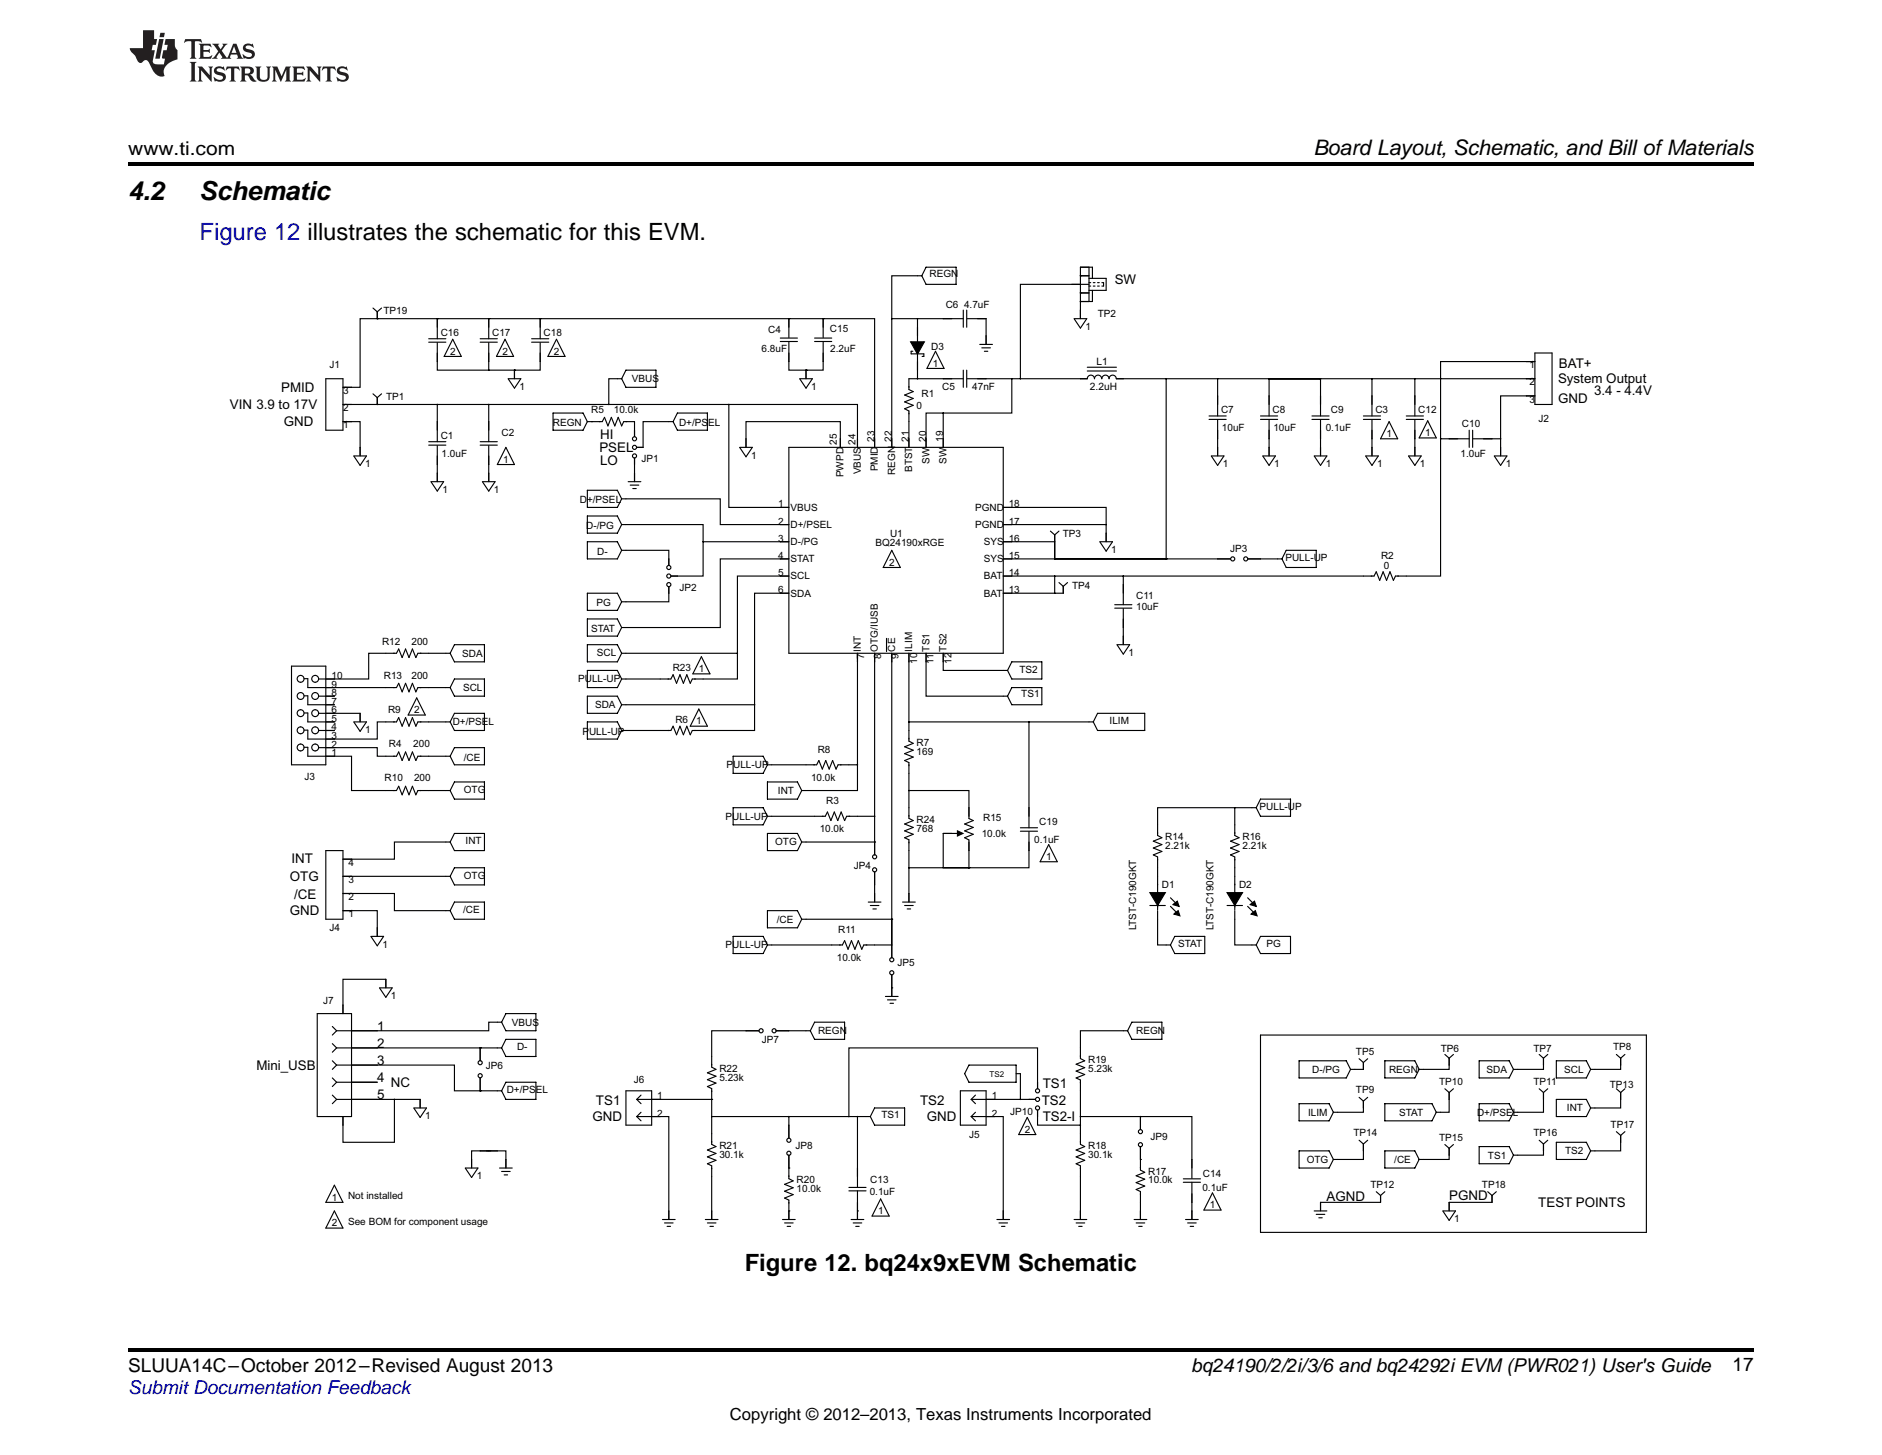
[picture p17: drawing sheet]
<svg xmlns="http://www.w3.org/2000/svg" width="279mm" height="216mm" viewBox="0 0 279 216" stroke-linecap="round" stroke-linejoin="round" font-family="sans-serif">
<defs><g id="words">
<g font-size="3.9">
<text x="19" y="29.6">4.2</text>
<text x="29.6" y="29.6">Schematic</text>
</g>
<text font-size="3.5" fill="#00f" x="29.6" y="35.6">Figure 12 illustrates the schematic for this EVM.</text>
<text font-size="3.5" x="110.6" y="188.6">Figure 12. bq24x9xEVM Schematic</text>
<text font-size="3.2" x="195" y="23">Board Layout, Schematic, and Bill ofMaterials</text>
<g font-size="2.8">
<text x="19" y="23">www.ti.com</text>
<text x="19" y="203.6">SLUUA14C–October 2012–Revised August 2013</text>
<text x="176.8" y="203.6">bq24190/2/2i/3/6 and bq24292i EVM (PWR021) User's Guide</text>
<text x="257.2" y="203.5">17</text>
</g>
<text font-size="2.8" fill="#00f" x="19" y="206.9">Submit Documentation Feedback</text>
<text font-size="2.5" x="108.4" y="210.7">Copyright © 2012–2013, Texas Instruments Incorporated</text>
<g font-size="2">
<text x="165.5" y="42.2">SW</text>
<text x="41.7" y="58.1">PMID</text>
<text x="231.3" y="56.8">System Output</text>
<text x="231.3" y="59.8">GND</text>
<text x="231.4" y="54.5">BAT+</text>
<text x="236.7" y="58.6">3.4 - 4.4V</text>
<text x="34.1" y="60.7">VIN 3.9 to 17V</text>
<text x="42.1" y="63.2">GND</text>
<text x="89.1" y="65.1">HI</text>
<text x="89" y="67">PSEL</text>
<text x="89.1" y="68.9">LO</text>
<text x="43" y="130.7">OTG</text>
<text x="43.3" y="128">INT</text>
<text x="43" y="135.8">GND</text>
<text x="43.7" y="133.3">/CE</text>
<text x="56" y="153">1</text>
<text x="56" y="155.5">2</text>
<text x="38.1" y="158.8">Mini_USB</text>
<text x="56" y="158">3</text>
<text x="56" y="160.6">4</text>
<text x="58" y="161.2">NC</text>
<text x="154.8" y="161.5">TS1</text>
<text x="56" y="163.1">5</text>
<text x="88" y="166.3">GND</text>
<text x="88.5" y="164">TS1</text>
<text x="136.6" y="164">TS2</text>
<text x="137.6" y="166.3">GND</text>
<text x="154.7" y="163.9">TS2</text>
<text x="154.8" y="166.3">TS2-I</text>
<text x="196.9" y="178.2">AGND</text>
<text x="215.1" y="178">PGND</text>
<text x="228.4" y="179">TEST POINTS</text>
</g>
<g font-size="1.5">
<text x="138" y="41.2">REGN</text>
<text x="56.9" y="46.7">TP19</text>
<text x="140.4" y="45.7">C6 4.7uF</text>
<text x="163" y="47">TP2</text>
<text x="65.4" y="49.8">C16</text>
<text x="66.8" y="52.6">2</text>
<text x="73.1" y="49.8">C17</text>
<text x="74.6" y="52.6">2</text>
<text x="80.7" y="49.8">C18</text>
<text x="82.2" y="52.6">2</text>
<text x="113.1" y="52.2">6.8uF</text>
<text x="114.1" y="49.4">C4</text>
<text x="123.2" y="49.3">C15</text>
<text x="123.3" y="52.2">2.2uF</text>
<text x="138.2" y="52">D3</text>
<text x="161.2" y="48.9">1</text>
<text x="48.9" y="54.6">J1</text>
<text x="51" y="58.5">3</text>
<text x="57.3" y="59.4">TP1</text>
<text x="77.1" y="57.9">1</text>
<text x="93.8" y="56.7">VBUS</text>
<text x="120.4" y="57.9">1</text>
<text x="136.8" y="59">R1</text>
<text x="138.5" y="54.4">1</text>
<text x="139.9" y="57.8">C5</text>
<text x="144.3" y="57.8">47nF</text>
<text x="161.8" y="57.9">2.2uH</text>
<text x="162.8" y="54.2">L1</text>
<text x="227.1" y="54.6">1</text>
<text x="227.1" y="57.2">2</text>
<text x="227.1" y="59.7">3</text>
<text x="51" y="63.6">1</text>
<text x="51" y="61">2</text>
<text x="65.4" y="65.1">C1</text>
<text x="74.5" y="64.7">C2</text>
<text x="82.1" y="63.2">REGN</text>
<text x="87.8" y="61.3">R5</text>
<text x="91.1" y="61.3">10.0k</text>
<text x="100.8" y="63.2">D+/PSEL</text>
<text x="129.8" y="65.6" transform="rotate(-90 129.8 65.6)">23</text>
<text x="132.4" y="65.6" transform="rotate(-90 132.4 65.6)">22</text>
<text x="134.9" y="65.6" transform="rotate(-90 134.9 65.6)">21</text>
<text x="136.1" y="60.8">0</text>
<text x="137.5" y="65.6" transform="rotate(-90 137.5 65.6)">20</text>
<text x="140" y="65.6" transform="rotate(-90 140 65.6)">19</text>
<text x="181.3" y="61.3">C7</text>
<text x="181.4" y="64">10uF</text>
<text x="188.9" y="61.3">C8</text>
<text x="189" y="64">10uF</text>
<text x="196.8" y="64">0.1uF</text>
<text x="197.6" y="61.3">C9</text>
<text x="204.2" y="61.3">C3</text>
<text x="205.8" y="64.9">1</text>
<text x="210.6" y="61.3">C12</text>
<text x="211.6" y="64.7">1</text>
<text x="217" y="63.4">C10</text>
<text x="228.4" y="62.6">J2</text>
<text x="54.2" y="69.3">1</text>
<text x="65.6" y="67.8">1.0uF</text>
<text x="74.7" y="68.7">1</text>
<text x="95.3" y="68.5">JP1</text>
<text x="111.5" y="68">1</text>
<text x="124.2" y="66" transform="rotate(-90 124.2 66)">25</text>
<text x="125.2" y="70.8" transform="rotate(-90 125.2 70.8)">PWPD</text>
<text x="127" y="66" transform="rotate(-90 127 66)">24</text>
<text x="127.8" y="70.4" transform="rotate(-90 127.8 70.4)">VBUS</text>
<text x="130.3" y="70" transform="rotate(-90 130.3 70)">PMID</text>
<text x="132.9" y="70.5" transform="rotate(-90 132.9 70.5)">REGN</text>
<text x="135.4" y="70" transform="rotate(-90 135.4 70)">BTST</text>
<text x="138" y="68.8" transform="rotate(-90 138 68.8)">SW</text>
<text x="140.5" y="68.8" transform="rotate(-90 140.5 68.8)">SW</text>
<text x="181.5" y="69.3">1</text>
<text x="189.2" y="69.3">1</text>
<text x="196.8" y="69.3">1</text>
<text x="204.4" y="69.3">1</text>
<text x="210.8" y="69.3">1</text>
<text x="216.8" y="67.9">1.0uF</text>
<text x="223.5" y="69.3">1</text>
<text x="65.7" y="73.1">1</text>
<text x="73.3" y="73.1">1</text>
<text x="86.1" y="74.6">D+/PSEL</text>
<text x="115.5" y="75.3">1</text>
<text x="115.5" y="77.8">2</text>
<text x="117.4" y="75.8">VBUS</text>
<text x="144.8" y="75.8">PGND</text>
<text x="149.8" y="77.8">17</text>
<text x="149.8" y="75.3">18</text>
<text x="87" y="78.4">D-/PG</text>
<text x="88.7" y="82.4">D-</text>
<text x="115.5" y="80.4">3</text>
<text x="115.5" y="82.9">4</text>
<text x="117.4" y="78.3">D+/PSEL</text>
<text x="117.4" y="80.9">D-/PG</text>
<text x="117.4" y="83.4">STAT</text>
<text x="130" y="81">BQ24190xRGE</text>
<text x="132" y="84">2</text>
<text x="132.1" y="79.6">U1</text>
<text x="144.8" y="78.3">PGND</text>
<text x="146" y="83.4">SYS</text>
<text x="146" y="80.9">SYS</text>
<text x="149.8" y="82.9">15</text>
<text x="149.8" y="80.4">16</text>
<text x="157.8" y="79.8">TP3</text>
<text x="165" y="82">1</text>
<text x="182.6" y="81.9">JP3</text>
<text x="190.8" y="83.3">PULL-UP</text>
<text x="205" y="82.9">R2</text>
<text x="88.6" y="89.9">PG</text>
<text x="100.9" y="87.6">JP2</text>
<text x="115.5" y="85.5">5</text>
<text x="115.5" y="88">6</text>
<text x="117.4" y="86">SCL</text>
<text x="117.4" y="88.5">SDA</text>
<text x="146" y="88.5">BAT</text>
<text x="146" y="86">BAT</text>
<text x="149.8" y="88">13</text>
<text x="149.8" y="85.5">14</text>
<text x="159.2" y="87.4">TP4</text>
<text x="168.7" y="88.9">C11</text>
<text x="205.5" y="84.4">0</text>
<text x="56.7" y="95.6">R12</text>
<text x="61.1" y="95.6">200</text>
<text x="87.7" y="93.9">STAT</text>
<text x="168.7" y="90.6">10uF</text>
<text x="49.2" y="100.8">10</text>
<text x="57" y="100.7">R13</text>
<text x="61.1" y="100.7">200</text>
<text x="68.6" y="97.4">SDA</text>
<text x="85.8" y="101.2">PULL-UP</text>
<text x="88.6" y="97.3">SCL</text>
<text x="99.9" y="99.6">R23</text>
<text x="103.7" y="99.7">1</text>
<text x="127.8" y="96.7" transform="rotate(-90 127.8 96.7)">INT</text>
<text x="128.3" y="97.8" transform="rotate(-90 128.3 97.8)">7</text>
<text x="130.3" y="96.7" transform="rotate(-90 130.3 96.7)">OTG/IUSB</text>
<text x="130.8" y="97.8" transform="rotate(-90 130.8 97.8)">8</text>
<text x="132.9" y="96.7" transform="rotate(-90 132.9 96.7)">CE</text>
<text x="133.4" y="97.8" transform="rotate(-90 133.4 97.8)">9</text>
<text x="135.4" y="96.7" transform="rotate(-90 135.4 96.7)">ILIM</text>
<text x="136.2" y="98.5" transform="rotate(-90 136.2 98.5)">10</text>
<text x="138" y="96.7" transform="rotate(-90 138 96.7)">TS1</text>
<text x="138.6" y="98.5" transform="rotate(-90 138.6 98.5)">11</text>
<text x="140.5" y="96.7" transform="rotate(-90 140.5 96.7)">TS2</text>
<text x="141.3" y="98.5" transform="rotate(-90 141.3 98.5)">12</text>
<text x="151.4" y="99.9">TS2</text>
<text x="167.5" y="97.3">1</text>
<text x="49.2" y="107.1">5</text>
<text x="49.2" y="105.8">6</text>
<text x="49.2" y="104.6">7</text>
<text x="49.2" y="103.3">8</text>
<text x="49.2" y="102">9</text>
<text x="57.6" y="105.8">R9</text>
<text x="61.5" y="105.8">2</text>
<text x="67.2" y="107.6">D+/PSEL</text>
<text x="68.7" y="102.5">SCL</text>
<text x="88.3" y="105.1">SDA</text>
<text x="100.3" y="107.2">R6</text>
<text x="103.4" y="107.5">1</text>
<text x="151.6" y="103.4">TS1</text>
<text x="164.7" y="107.5">ILIM</text>
<text x="49.2" y="112.2">1</text>
<text x="49.2" y="110.9">2</text>
<text x="49.2" y="109.7">3</text>
<text x="49.2" y="108.4">4</text>
<text x="54.2" y="108.8">1</text>
<text x="57.7" y="110.9">R4</text>
<text x="61.3" y="110.8">200</text>
<text x="68.9" y="112.8">/CE</text>
<text x="86.5" y="109">PULL-UP</text>
<text x="107.8" y="114">PULL-UP</text>
<text x="121.4" y="111.7">R8</text>
<text x="136.1" y="110.7">R7</text>
<text x="136.1" y="112">169</text>
<text x="45.2" y="115.7">J3</text>
<text x="57.1" y="115.9">R10</text>
<text x="61.5" y="115.9">200</text>
<text x="68.9" y="117.7">OTG</text>
<text x="115.5" y="117.8">INT</text>
<text x="120.4" y="115.9">10.0k</text>
<text x="122.7" y="119.3">R3</text>
<text x="69.1" y="125.2">INT</text>
<text x="107.7" y="121.6">PULL-UP</text>
<text x="115.1" y="125.4">OTG</text>
<text x="121.7" y="123.5">10.0k</text>
<text x="136.1" y="122.1">R24</text>
<text x="136.1" y="123.4">768</text>
<text x="145.7" y="124.2">10.0k</text>
<text x="146" y="121.9">R15</text>
<text x="153.5" y="125.1">0.1uF</text>
<text x="154.3" y="122.4">C19</text>
<text x="173" y="124.7">R14</text>
<text x="173" y="126">2.21k</text>
<text x="184.5" y="124.7">R16</text>
<text x="184.5" y="126">2.21k</text>
<text x="187" y="120.2">PULL-UP</text>
<text x="51.8" y="131">3</text>
<text x="51.8" y="128.5">4</text>
<text x="68.9" y="130.4">OTG</text>
<text x="126.7" y="128.9">JP4</text>
<text x="155.3" y="127.6">1</text>
<text x="172.5" y="131.8">D1</text>
<text x="183.9" y="131.8">D2</text>
<text x="51.8" y="136.1">1</text>
<text x="51.8" y="133.6">2</text>
<text x="68.7" y="135.5">/CE</text>
<text x="115.3" y="136.9">/CE</text>
<text x="48.9" y="138.2">J4</text>
<text x="56.8" y="140.6">1</text>
<text x="107.7" y="140.7">PULL-UP</text>
<text x="124.2" y="142.6">10.0k</text>
<text x="124.4" y="138.4">R11</text>
<text x="133.2" y="143.4">JP5</text>
<text x="168.7" y="138.1" transform="rotate(-90 168.7 138.1)">LTST-C190GKT</text>
<text x="174.9" y="140.5">STAT</text>
<text x="180.1" y="138.1" transform="rotate(-90 180.1 138.1)">LTST-C190GKT</text>
<text x="188" y="140.5">PG</text>
<text x="48" y="149">J7</text>
<text x="58" y="148.2">1</text>
<text x="76" y="152.2">VBUS</text>
<text x="76.8" y="155.8">D-</text>
<text x="113.1" y="154.8">JP7</text>
<text x="121.4" y="153.5">REGN</text>
<text x="168.7" y="153.5">REGN</text>
<text x="239.5" y="155.9">TP8</text>
<text x="72.1" y="158.7">JP6</text>
<text x="94.1" y="160.7">J6</text>
<text x="106.8" y="159.1">R22</text>
<text x="106.8" y="160.3">5.23k</text>
<text x="161.5" y="157.8">R19</text>
<text x="161.5" y="159.1">5.23k</text>
<text x="194.8" y="159.2">D-/PG</text>
<text x="201.3" y="156.5">TP5</text>
<text x="206.2" y="159.2">REGN</text>
<text x="213.6" y="161">TP10</text>
<text x="213.9" y="156.1">TP6</text>
<text x="220.7" y="159.2">SDA</text>
<text x="227.7" y="161">TP11</text>
<text x="227.7" y="156.1">TP7</text>
<text x="232.2" y="159.2">SCL</text>
<text x="239" y="161.5">TP13</text>
<text x="63.1" y="166.1">1</text>
<text x="75.2" y="162.1">D+/PSEL</text>
<text x="97.6" y="163.1">1</text>
<text x="97.6" y="165.7">2</text>
<text x="130.9" y="165.9">TS1</text>
<text x="147.2" y="163.1">1</text>
<text x="147.2" y="165.7">2</text>
<text x="150" y="165.4">JP10</text>
<text x="194.2" y="165.5">ILIM</text>
<text x="201.3" y="162.2">TP9</text>
<text x="207.7" y="165.5">STAT</text>
<text x="219.3" y="165.5">D+/PSEL</text>
<text x="232.6" y="164.9">INT</text>
<text x="239.1" y="167.3">TP17</text>
<text x="106.8" y="170.5">R21</text>
<text x="106.8" y="171.8">30.1k</text>
<text x="118.1" y="170.5">JP8</text>
<text x="143.9" y="168.9">J5</text>
<text x="152.1" y="168.1">2</text>
<text x="161.5" y="170.5">R18</text>
<text x="161.5" y="171.8">30.1k</text>
<text x="170.8" y="169.2">JP9</text>
<text x="194" y="172.5">OTG</text>
<text x="200.9" y="168.6">TP14</text>
<text x="207" y="172.5">/CE</text>
<text x="213.6" y="169.2">TP15</text>
<text x="220.9" y="171.9">TS1</text>
<text x="227.7" y="168.6">TP16</text>
<text x="232.4" y="171.3">TS2</text>
<text x="49.3" y="178.2">1</text>
<text x="51.7" y="177.9">Not installed</text>
<text x="70.8" y="175">1</text>
<text x="118.3" y="175.6">R20</text>
<text x="118.3" y="176.9">10.0k</text>
<text x="129.1" y="177.4">0.1uF</text>
<text x="129.2" y="175.6">C13</text>
<text x="170.5" y="174.3">R17</text>
<text x="170.5" y="175.6">10.0k</text>
<text x="178.5" y="176.7">0.1uF</text>
<text x="178.6" y="174.7">C14</text>
<text x="179.6" y="179.3">1</text>
<text x="203.5" y="176.2">TP12</text>
<text x="220" y="176.2">TP18</text>
<text x="49.3" y="182">2</text>
<text x="51.7" y="181.7">See BOM for component usage</text>
<text x="130.4" y="180.2">1</text>
<text x="215.9" y="181.3">1</text>
</g>
<text font-size="1.2" x="146.9" y="159.8">TS2</text>
</g></defs>
<g fill="#000">
<path d="M19 24h241.3v.6h-241.3zM135.2 50.7h2l-1 1.9zM142.1 123.3l.9 .4-.9 .4zM170.7 132.5h1.2v1.9zM171.9 132.5h1.1l-1.1 1.9zM174.3 134.1l.5-.4 .2 .8-.9-.3zM174.3 135.6l.6-.5 .3 .8zM182.2 132.5h1.1v1.9zM183.3 132.5h1.2l-1.2 1.9zM185.6 134.2l.6-.5 .3 .8zM185.9 135.5l.5-.4 .2 .8-.9-.3zM19 200h241.3v.6h-241.3z"/>
<path d="M196 56.2a.05 .05 0 0 0 .1 0 .05 .05 0 0 0-.1 0zM105.6 163.1a.05 .05 0 0 0 .1 0 .05 .05 0 0 0-.1 0zM105.6 165.7a.05 .05 0 0 0 .1 0 .05 .05 0 0 0-.1 0zM72.5 60a.05 .05 0 0 0 .1 0 .05 .05 0 0 0-.1 0zM166.7 85.5a.05 .05 0 0 0 .1 0 .05 .05 0 0 0-.1 0zM129.8 121.1a.05 .05 0 0 0 .1 0 .05 .05 0 0 0-.1 0zM58.5 163.1a.05 .05 0 0 0 .1 0 .05 .05 0 0 0-.1 0zM134.9 128.8a.05 .05 0 0 0 .1 0 .05 .05 0 0 0-.1 0zM143.8 128.8a.05 .05 0 0 0 .1 0 .05 .05 0 0 0-.1 0zM134.9 107.1a.05 .05 0 0 0 .1 0 .05 .05 0 0 0-.1 0zM119.6 54.9a.05 .05 0 0 0 .1 0 .05 .05 0 0 0-.1 0zM210 56.2a.05 .05 0 0 0 .1 0 .05 .05 0 0 0-.1 0zM213.8 65.1a.05 .05 0 0 0 .1 0 .05 .05 0 0 0-.1 0zM180.7 56.2a.05 .05 0 0 0 .1 0 .05 .05 0 0 0-.1 0zM134.9 117.3a.05 .05 0 0 0 .1 0 .05 .05 0 0 0-.1 0zM72.5 47.3a.05 .05 0 0 0 .1 0 .05 .05 0 0 0-.1 0zM72.5 54.9a.05 .05 0 0 0 .1 0 .05 .05 0 0 0-.1 0zM129.8 124.9a.05 .05 0 0 0 .1 0 .05 .05 0 0 0-.1 0zM152.7 107.1a.05 .05 0 0 0 .1 0 .05 .05 0 0 0-.1 0zM143.8 128.8a.05 .05 0 0 0 .1 0 .05 .05 0 0 0-.1 0z"/>
</g>
<g fill="none" stroke="#000" stroke-width=".17">
<path d="M137.5 39.6h4.4v2.6h-4.4l-.7-1.3zM161.7 39.6v5.1M48.4 56.2h2.5v7.6h-2.5zM55.4 58.4l.6 .6M55.4 45.7l.6 .6M56 47.3h.1M56 47.3h-2.5v10.2h-2.6M56 47.3h66.2M56 46.3v1M56 59v1M56.6 58.4l-.6 .6M56.6 45.7l-.6 .6"/>
<path d="M63.6 50.3h2.6M63.6 50.8h2.6M64.9 47.3h.1M64.9 50.9v4h7.7M64.9 47.3v3M67.2 50.3l1.3 2.6h-2.6zM71.3 50.3h2.5M71.3 50.8h2.5M72.6 47.3h.1M72.6 47.3v3M72.6 50.9v4M72.6 54.9h3.8"/>
<path d="M75 50.3l1.2 2.6h-2.5zM75.4 56.2l1 1.4 .9-1.4h-1.8M76.4 54.9h.1M76.4 54.9v1.3M78.9 50.3h2.6M78.9 50.8h2.6M80.2 47.3h.1M80.2 50.9v4h-3.8M80.2 47.3v3M82.6 50.3l1.3 2.6h-2.6zM92.3 56.2h-1.9v3.8M92.9 54.9h4.5v2.6h-4.5l-.6-1.3z"/>
<path d="M115.8 50.7h2.6M115.8 50.2h2.6M117.1 47.3h.1M117.1 50.7v4.2h2.6M117.1 47.3v2.8M118.7 56.2l1 1.4 .9-1.4h-1.8M119.7 54.9h.1M119.7 54.9v1.3M120.9 50.7h2.6M120.9 50.2h2.6M122.2 47.3h.1M122.2 47.3h7.6v19.1"/>
<path d="M122.2 50.7v4.2h-2.5M122.2 47.3v2.8M132.4 47.3v19.1M132.4 47.3h10.6M135.2 50.7h2l-1 1.9zM135.5 52.1h-.2v.4h1.9v.4h-.3M136.2 47.3v8.9M136.8 40.9h-4.4v6.4M138.9 52.1l1.3 2.6h-2.6zM143 56.2h-8.1v1.6l.7 .3-1.3 .5 1.3 .5-1.3 .5 1.3 .5-1.3 .6 .6 .3v5.4M143 46v2.6M143 54.9v2.6"/>
<path d="M143.5 46v2.6M143.5 54.9v2.6M143.6 56.2h17.8a.53 .53 0 0 1 .6-.5 .53 .53 0 0 1 .5 .5 .53 .53 0 0 1 .5-.5 .53 .53 0 0 1 .6 .5 .55 .55 0 0 1 .5-.5 .55 .55 0 0 1 .6 .5 .53 .53 0 0 1 .5-.5 .53 .53 0 0 1 .5 .5h62.2M143.6 47.3h2.8v3.8M145.5 51.1h1.8M145.8 51.6h1.2M146.1 52.1h.5M150.2 56.2v5.1h-10.2M159.5 47.3l.9 1.4 .9-1.4h-1.8M160.4 44.7h.1M160.4 43.5h.1M160.4 40.9h.1"/>
<path d="M160.4 43.5h1.3M160.4 40.9h1.3M161.4 55.1h4.3M161.4 54.5h4.3M161.7 42.2h-10.2v14M161.7 41.3h2.5v1.8h-2.5M161.7 42.4h.2M161.7 41.9h.2M162.2 41.3v-1.7h-1.8v7.7M162.2 43.1v1.6h-1.8M162.3 42.4h.3M162.3 41.9h.3"/>
<path d="M162.9 42.4h.3M162.9 41.9h.3M163.6 41.9h.2v.5h-.2M173.1 56.2v26.7M180.8 56.2v5.5M188.4 56.2h7.6v5.5M196 56.2h-7.6v5.5M203.7 56.2v5.5M210 56.2v5.5M227.9 53.7h-14v11.4M227.9 58.7h-5.1v6.4M227.9 52.4h2.5v7.6h-2.5z"/>
<path d="M50.9 62.6h2.6v5.1M50.9 60h57.3M52.5 67.7l1 1.4 .9-1.4h-1.8M56 60h.1M63.6 65.5h2.6M63.6 66.1h2.6M64 71.5l.9 1.4 1-1.4h-1.9M64.9 60v5.5M64.9 66.1v5.4M71.3 65.5h2.5M71.3 66.1h2.5M71.6 71.5l1 1.4 .9-1.4h-1.8"/>
<path d="M72.6 60v5.5M72.6 66.1v5.4M75.1 66.4l1.3 2.5h-2.6zM82.1 61.3h4.5l.6 1.3-.6 1.2h-4.5zM87.2 72.7h4.5l.6 1.3-.6 1.3h-4.5zM87.2 62.6h2.2l.3-.7 .6 1.3 .5-1.3 .5 1.3 .5-1.3 .5 1.3 .3-.6h1.6v2.2M87.2 76.6h4.5l.6 1.2-.6 1.3h-4.5zM87.8 62.6h.1M92.3 74h14.6v3.8h10.2M92.3 77.8h12.1v2.6M93.3 71.5h1.8M93.6 72h1.2"/>
<path d="M93.9 72.5h.6M94.2 68v3.5M99.9 62.6h-4.4v3.8h-1M100.6 61.3h4.4v2.5h-4.4l-.7-1.2zM108.2 60v15.3h8.9M108.2 60h19.1v6.4M109.8 66.4l.9 1.4 1-1.4h-1.8M110.7 66.4v-3.8h14.1v3.8M117.1 66.4h31.8v30.5h-31.8zM140 61.3h-2.5v5.1M140 61.3v5.1M148.9 75.3h15.3v2.5"/>
<path d="M148.9 77.8h15.3M155.9 78.8l.7 .6M156.6 79.4v3.5h16.5M157.2 78.8l-.6 .6M164.2 77.8v2.6M179.5 61.7h2.5M179.5 62.2h2.5M179.8 67.7l1 1.4 .9-1.4h-1.8M180.8 62.3v5.4M187.1 61.7h2.6M187.1 62.2h2.6M187.5 67.7l.9 1.4 .9-1.4h-1.8"/>
<path d="M188.4 62.3v5.4M194.8 61.7h2.5M194.8 62.2h2.5M195.1 67.7l.9 1.4 1-1.4h-1.8M196 62.3v5.4M202.4 61.7h2.6M202.4 62.2h2.6M202.7 67.7l1 1.4 .9-1.4h-1.8M203.7 62.3v5.4M206.2 62.6l1.3 2.5h-2.5zM208.8 61.7h2.5M208.8 62.2h2.5"/>
<path d="M209.1 67.7l.9 1.4 1-1.4h-1.8M210 62.3v5.4M212 62.4l1.2 2.6h-2.5zM213.9 65.1v20.4h-6.7l-.3 .6-.5-1.3-.6 1.3-.5-1.3-.5 1.3-.5-1.3-.3 .7h-55.1M213.9 65.1h4.2M218.1 63.8v2.6M218.6 63.8v2.6M218.7 65.1h4.1M221.8 67.7l1 1.4 .9-1.4h-1.8M222.8 65.1v2.6M43.3 98.8h5.1v14.7h-5.1zM66.8 96.9h-4.8l-.3 .7-.5-1.3-.5 1.3-.5-1.3-.5 1.3-.5-1.3-.3 .6h-4.2v3.9h-7.4"/>
<path d="M67.5 95.7h4.4v2.5h-4.4l-.7-1.3zM87.2 88h4.5l.6 1.3-.6 1.3h-4.5zM87.2 80.4h4.5l.6 1.3-.6 1.2h-4.5zM87.2 99.5h4.5l.6 1.3-.6 1.2h-4.5zM87.2 95.7h4.5l.6 1.2-.6 1.3h-4.5zM87.2 91.8h4.5l.6 1.3-.6 1.3h-4.5zM92.3 81.7h7v2.2M92.3 96.9h17.2M99.3 87.1v2.2h-7M104.1 97.4l1.3 2.6h-2.5zM104.4 80.4v5.1h-4.8M104.4 80.4h12.7"/>
<path d="M109.5 96.9v3.9h-6.7l-.3 .6-.5-1.3-.5 1.3-.6-1.3-.5 1.3-.5-1.3-.3 .7h-7.3M117.1 82.9h-10.2v10.2h-14.6M117.1 85.5h-7.6v11.4M117.1 88h-5.1v16.6M127.3 96.9v16.6M129.8 96.9v30M131.6 94.7v2M132.4 81.7l1.3 2.5h-2.6zM132.4 96.9v45.2M134.9 96.9v13.1l.7 .3-1.3 .5 1.3 .5-1.3 .5 1.3 .5-1.3 .5 .6 .4v8.2l.7 .4-1.3 .5 1.3 .5-1.3 .5 1.3 .5-1.3 .5 .6 .3v9.3M137.5 96.9v6.4h12.1M140 96.9v2.6h9.6"/>
<path d="M148.9 80.4h7.7v2.5M148.9 82.9h7.7M150.2 98.2h4.5v2.6h-4.5l-.6-1.3zM156.6 82.9h16.5M156.6 85.5v2.5M157.2 86.4l.7 .6M157.9 87v1h-9M158.5 86.4l-.6 .6M163.3 80.4l.9 1.4 1-1.4h-1.9M165.5 89.7h2.5M165.5 90.2h2.5M165.8 95.7l1 1.4 .9-1.4h-1.8"/>
<path d="M166.8 85.5v4.2M166.8 90.3v5.4M173.1 82.9h.1M173.1 82.9h9.6M185.2 82.9h5.1M191 81.7h4.4v2.5h-4.4l-.7-1.3zM45.1 110.9h.6v1.3h6.5v5.1h6.7l.3-.6 .5 1.2 .5-1.2 .5 1.2 .5-1.2 .5 1.2 .3-.6h4.8M45.1 100.7h.6v1.3h13.2l.3-.6 .5 1.3 .5-1.3 .5 1.3 .5-1.3 .5 1.3 .3-.7h4.8M45.1 103.3h.6v1.3h3.9M45.1 105.8h.6v1.3h3.9M47.3 110.9h8.7v1.3h2.9l.3-.6 .5 1.2 .5-1.2 .5 1.2 .5-1.2 .5 1.2 .3-.6h4.8M47.3 103.3h2.3"/>
<path d="M47.3 108.4h2.3M47.3 105.8h6.2v1.3M52.5 107.1l1 1.4 .9-1.4h-1.8M61.9 103.6l1.2 2.5h-2.5zM66.8 107.1h-4.8l-.3 .7-.5-1.3-.5 1.3-.5-1.3-.5 1.3-.5-1.3-.3 .6h-2.9v2.6h-10.3v-1.4h-.6M67.5 110.9h4.4v2.6h-4.4l-.7-1.3zM67.5 100.8h4.4v2.5h-4.4l-.7-1.3zM67.5 105.8h4.4v2.6h-4.4l-.7-1.3zM67.5 116h4.4v2.6h-4.4l-.7-1.3zM87.2 103.3h4.5l.6 1.3-.6 1.2h-4.5zM87.2 107.1h4.5l.6 1.3-.6 1.3h-4.5zM92.3 104.6h19.7"/>
<path d="M103.7 105.2l1.3 2.6h-2.5zM108.8 112.2h4.5l.6 1.3-.6 1.3h-4.5zM108.8 119.9h4.5l.6 1.2-.6 1.3h-4.5zM112 104.6v3.8h-9.2l-.3 .6-.5-1.2-.5 1.2-.6-1.2-.5 1.2-.5-1.2-.3 .6h-7.3M113.9 113.5h7.3l.4-.7 .5 1.3 .5-1.3 .5 1.3 .5-1.3 .5 1.3 .3-.6h2.9M113.9 116h4.5l.6 1.3-.6 1.3h-4.5zM127.3 113.5v3.8h-8.3M134.9 117.3h8.9v4.2l.7 .3-1.3 .5 1.3 .5-1.3 .5 1.3 .5-1.3 .5 .6 .3v4.2M134.9 107.1h27.4M150.2 102h4.5v2.6h-4.5l-.6-1.3zM152.8 107.1v15.7M162.9 105.8h7v2.6h-7l-.6-1.3z"/>
<path d="M183.3 119.9h-11.4v4.1l.6 .3-1.3 .5 1.3 .5-1.3 .5 1.3 .5-1.3 .6 .7 .3v7.8M183.3 119.9v4.1l.6 .3-1.2 .5 1.2 .5-1.2 .5 1.2 .5-1.2 .6 .6 .3v7.8M183.3 119.9h3.2M187.1 118.6h4.5v2.5h-4.5l-.6-1.2zM48.4 126.2h2.5v10.2h-2.5zM50.9 135.1h5.1v3.8M50.9 132.6h7.7v2.5h8.2M50.9 130h15.9M55.1 138.9l.9 1.4 1-1.4h-1.9M66.8 124.9h-8.2v2.6h-7.7M67.5 123.7h4.4v2.5h-4.4l-.7-1.3zM67.5 133.9h4.4v2.5h-4.4l-.7-1.3z"/>
<path d="M67.5 128.8h4.4v2.5h-4.4l-.7-1.3zM108.8 138.9h4.5l.6 1.3-.6 1.3h-4.5zM113.9 123.7h4.5l.6 1.2-.6 1.3h-4.5zM113.9 135.1h4.5l.6 1.3-.6 1.3h-4.5zM113.9 121.1h8.6l.3-.6 .6 1.3 .5-1.3 .5 1.3 .5-1.3 .5 1.3 .3-.7h4.1M119 136.4h13.4v3.8h-4.2l-.3 .7-.5-1.3-.5 1.3-.5-1.3-.5 1.3-.5-1.3-.3 .6h-11.2M119 124.9h10.8M128.9 133.9h1.9M129.2 134.4h1.3M129.6 134.9h.5M129.8 124.9h.1M129.8 129.4v4.5"/>
<path d="M132.4 136.4h.1M134 133.9h1.9M134.3 134.4h1.3M134.7 134.9h.5M134.9 128.8h8.9M142.1 123.3l.9 .4-.9 .4zM142.4 123.7h-2.4v5.1h3.8M143.8 128.8h.1M151.5 122.8h2.5M151.5 123.3h2.5M152.8 123.4v5.4h-9M155.7 125.3l1.3 2.6h-2.6z"/>
<path d="M170.7 132.5h1.2v1.9zM170.7 134.4h2.3M171.9 132.5h1.1l-1.1 1.9zM171.9 135.1v5.1h1.9M173.8 133.2l1.2 1.3M173.8 134.5l1.2 1.3M174.3 134.1l.5-.4 .2 .8-.9-.3zM174.3 135.6l.6-.5 .3 .8zM174.4 138.9h4.5v2.6h-4.5l-.6-1.3zM182.2 132.5h1.1v1.9zM182.2 134.4h2.3M183.3 132.5h1.2l-1.2 1.9z"/>
<path d="M183.3 135.1v5.1h3.2M185.2 133.2l1.3 1.3M185.2 134.5l1.3 1.3M185.6 134.2l.6-.5 .3 .8zM185.9 135.5l.5-.4 .2 .8-.9-.3zM187.1 138.9h4.5v2.6h-4.5l-.6-1.3zM47.1 150.4h5.1v15.3h-5.1zM49.3 160l.7 .6M49.3 157.4l.7 .6M49.3 152.3l.7 .7M49.3 154.9l.7 .6M50 158h17.5v3.9h3.8"/>
<path d="M50 158l-.7 .7M50 153l-.7 .6M50 155.5l-.7 .6M50 155.5h24.5M56.3 146.6l1 1.4 .9-1.4h-1.8M57.3 146.6v-1.3h-6.4v5.1M71.3 155.5h.1M71.3 155.5v1.9M71.3 160v1.9M74.5 151.7h-1.9v1.3h-22.6M75.1 150.4h4.5v2.6h-4.5l-.6-1.3zM75.1 154.2h4.5v2.6h-4.5l-.6-1.3z"/>
<path d="M112.7 153h-7v5.3l.6 .4-1.3 .5 1.3 .5-1.3 .5 1.3 .5-1.3 .5 .7 .3v8.3l.6 .3-1.3 .5 1.3 .6-1.3 .5 1.3 .5-1.3 .5 .7 .3v8M115.2 153h5.1M120.9 151.7h4.5v2.5h-4.5l-.6-1.2zM131.4 147.9h1.9M131.8 148.4h1.2M132.1 148.9h.5M132.4 146.6h.1M132.4 144.7v3.2M143.8 158h7.1v2.6h-7.1l-.6-1.3zM150.9 159.3h.6v3.8M167.4 153h-7v4.1l.6 .3-1.2 .5 1.2 .5-1.2 .5 1.2 .5-1.2 .6 .6 .3v9.5l.6 .3-1.2 .5 1.2 .6-1.2 .5 1.2 .5-1.2 .5 .6 .3v8M168 151.7h4.5v2.5h-4.5l-.6-1.2z"/>
<path d="M187.1 153.6h57.3v29.3h-57.3zM192.9 157.4h7l.6 1.3-.6 1.3h-7zM201.8 157.1l.6 .6M202.4 157.7v1h-1.9M203 157.1l-.6 .6M205.6 157.4h4.4l.7 1.3-.7 1.3h-4.4zM214.5 156.5l.6 .5M215.1 157v1.7h-4.4M215.8 156.5l-.7 .5M219.6 157.4h4.5l.6 1.3-.6 1.3h-4.5zM228.5 156.5l.6 .5M229.1 157v1.7h-4.4"/>
<path d="M229.8 156.5l-.7 .5M231.1 157.4h4.4l.6 1.3-.6 1.3h-4.4zM240 156.5l.6 .5M240.6 157v1.7h-4.5M241.2 156.5l-.6 .5M49.3 162.5l.7 .6M49.6 175.9l1.3 2.5h-2.5zM49.6 179.7l1.3 2.5h-2.5zM50 163.1h12.4v1.3M50 160.6l-.7 .6M50 163.1l-.7 .7M50 160.6h6"/>
<path d="M58.6 163.1v6.4h-7.7v-3.8M61.4 164.4l1 1.4 .9-1.4h-1.8M69.1 173.3l.9 1.4 1-1.4h-1.9M70 173.3v-2.5h5.1v2.5M71.3 161.9h.1M71.3 161.9h3.2M74.2 173.3h1.8M74.5 173.8h1.2M74.8 174.3h.6M75.1 160.6h4.5v2.5h-4.5l-.6-1.2zM92.9 161.9h3.8v5.1h-3.8zM94.5 165.7h4.8v15.3"/>
<path d="M94.5 163.1h11.2M94.5 163.1l.7 .7M94.5 165.7l.7 .6M95.2 162.5l-.7 .6M95.2 165l-.7 .7M105.7 163.1h.1M105.7 165.7h23.5M117.1 173.3h.1M117.1 179.7h.1M117.1 165.7v3.2M117.1 171.4v3.5l.7 .3-1.3 .5 1.3 .5-1.3 .6 1.3 .5-1.3 .5 .6 .3v2.9M126 176.7h2.6"/>
<path d="M126 176.2h2.6M127.3 179.7h.1M127.3 165.7v10.4M127.3 176.7v4.3M129.8 164.4h4.5v2.6h-4.5l-.6-1.3zM130.7 177.9l1.3 2.5h-2.5zM142.6 161.9h3.8v5.1h-3.8zM144.2 165.7h4.7v15.3M144.2 163.1h9.5M144.2 163.1l.6 .7M144.2 165.7l.6 .6M144.8 162.5l-.6 .6"/>
<path d="M144.8 165l-.6 .7M152.5 165.8l1.3 2.6h-2.6zM154 164.7v2.3h6.4M154 161.6v-6.1h-28v10.2M160.4 165.7h8.9M169.3 172h.1M169.3 165.7h.1M169.3 165.7h7.6v9.1M169.3 165.7v1.9M169.3 170.1v3.5l.6 .4-1.2 .5 1.2 .5-1.2 .5 1.2 .5-1.2 .5 .6 .3v4.2M175.7 175.4h2.5M175.7 174.9h2.5"/>
<path d="M176.9 175.4v5.6M180 177l1.3 2.6h-2.6zM192.9 170.8h4.4l.7 1.2-.7 1.3h-4.4zM192.9 163.8h4.4l.7 1.2-.7 1.3h-4.4zM195.1 179.7h1.9M201.8 162.8l.6 .6M201.8 169.2l.6 .6M202.4 163.4v1.6h-4.4M202.4 169.8v2.2h-4.4M203 162.8l-.6 .6M203 169.2l-.6 .6M204.3 176.8l.7 .6"/>
<path d="M205 177.4v1h-9v1.3M205.6 176.8l-.6 .6M205.6 170.8h4.4l.7 1.2-.7 1.3h-4.4zM205.6 163.8h7l.6 1.2-.6 1.3h-7zM214.2 179.7l.9 1.4 1-1.4h-1.9M214.5 161.6l.6 .5M214.5 169.8l.6 .6M215.1 162.1v2.9h-1.9M215.1 170.4v1.6h-4.4M215.8 161.6l-.7 .5M215.8 169.8l-.7 .6M219.6 163.8h4.5l.6 1.2-.6 1.3h-4.5z"/>
<path d="M219.6 170.1h4.5l.6 1.3-.6 1.3h-4.5zM220.9 176.8l.6 .6M221.5 177.4v1h-6.4v1.3M222.1 176.8l-.6 .6M228.5 161.6l.6 .5M228.5 169.2l.6 .6M229.1 162.1v2.9h-4.4M229.1 169.8v1.6h-4.4M229.8 161.6l-.7 .5M229.8 169.2l-.7 .6M231.1 163.1h4.4l.6 1.3-.6 1.3h-4.4zM231.1 169.5h4.4l.6 1.3-.6 1.2h-4.4z"/>
<path d="M240 161.6l.6 .5M240 167.9l.6 .6M240.6 162.1v2.3h-4.5M240.6 168.5v2.3h-4.5M241.2 161.6l-.6 .5M241.2 167.9l-.6 .6M98.3 181h1.9M98.7 181.5h1.2M99 182h.5M104.7 181h1.9M105 181.5h1.3M105.4 182h.5"/>
<path d="M116.2 181h1.9M116.5 181.5h1.3M116.9 182h.5M126.4 181h1.8M126.7 181.5h1.2M127 182h.6M148 181h1.9M148.3 181.5h1.3M148.7 182h.5M159.5 181h1.8M159.8 181.5h1.2M160.1 182h.6"/>
<path d="M168.4 181h1.9M168.7 181.5h1.2M169.1 182h.5M176 181h1.9M176.3 181.5h1.3M176.7 182h.5M195.4 180.2h1.3M195.8 180.7h.5"/>
<circle cx="56" cy="47.3" r=".02"/>
<circle cx="64.9" cy="47.3" r=".02"/>
<circle cx="72.6" cy="54.9" r=".02"/>
<circle cx="72.6" cy="47.3" r=".02"/>
<circle cx="76.4" cy="54.9" r=".02"/>
<circle cx="80.2" cy="47.3" r=".02"/>
<circle cx="117.1" cy="47.3" r=".02"/>
<circle cx="119.7" cy="54.9" r=".02"/>
<circle cx="122.2" cy="47.3" r=".02"/>
<circle cx="132.4" cy="47.3" r=".02"/>
<circle cx="136.2" cy="56.2" r=".02"/>
<circle cx="136.2" cy="47.3" r=".02"/>
<circle cx="150.2" cy="56.2" r=".02"/>
<circle cx="151.5" cy="56.2" r=".02"/>
<circle cx="160.4" cy="43.5" r=".02"/>
<circle cx="160.4" cy="40.9" r=".02"/>
<circle cx="160.4" cy="44.7" r=".02"/>
<circle cx="173.1" cy="56.2" r=".02"/>
<circle cx="180.8" cy="56.2" r=".02"/>
<circle cx="188.4" cy="56.2" r=".02"/>
<circle cx="196" cy="56.2" r=".02"/>
<circle cx="203.7" cy="56.2" r=".02"/>
<circle cx="210" cy="56.2" r=".02"/>
<circle cx="56" cy="60" r=".02"/>
<circle cx="64.9" cy="60" r=".02"/>
<circle cx="72.6" cy="60" r=".02"/>
<circle cx="90.4" cy="60" r=".02"/>
<circle cx="94.2" cy="65.1" r=".31"/>
<circle cx="94.2" cy="67.7" r=".31"/>
<circle cx="94.2" cy="66.4" r=".31"/>
<circle cx="108.2" cy="60" r=".02"/>
<circle cx="140" cy="61.3" r=".02"/>
<circle cx="164.2" cy="77.8" r=".02"/>
<circle cx="213.9" cy="65.1" r=".02"/>
<circle cx="222.8" cy="65.1" r=".02"/>
<circle cx="99.3" cy="84.2" r=".31"/>
<circle cx="99.3" cy="86.8" r=".31"/>
<circle cx="99.3" cy="85.5" r=".31"/>
<circle cx="104.4" cy="80.4" r=".02"/>
<circle cx="109.5" cy="96.9" r=".02"/>
<circle cx="156.6" cy="82.9" r=".02"/>
<circle cx="156.6" cy="88" r=".02"/>
<circle cx="156.6" cy="85.5" r=".02"/>
<circle cx="166.8" cy="85.5" r=".02"/>
<circle cx="173.1" cy="82.9" r=".02"/>
<circle cx="183" cy="82.9" r=".31"/>
<circle cx="184.9" cy="82.9" r=".31"/>
<circle cx="44.6" cy="100.7" r=".51"/>
<circle cx="44.6" cy="110.9" r=".51"/>
<circle cx="44.6" cy="105.8" r=".51"/>
<circle cx="44.6" cy="108.4" r=".51"/>
<circle cx="44.6" cy="103.3" r=".51"/>
<circle cx="46.8" cy="100.7" r=".51"/>
<circle cx="46.8" cy="103.3" r=".51"/>
<circle cx="46.8" cy="105.8" r=".51"/>
<circle cx="46.8" cy="108.4" r=".51"/>
<circle cx="46.8" cy="110.9" r=".51"/>
<circle cx="112" cy="104.6" r=".02"/>
<circle cx="127.3" cy="113.5" r=".02"/>
<circle cx="134.9" cy="107.1" r=".02"/>
<circle cx="134.9" cy="117.3" r=".02"/>
<circle cx="152.8" cy="107.1" r=".02"/>
<circle cx="183.3" cy="119.9" r=".02"/>
<circle cx="129.8" cy="129.1" r=".31"/>
<circle cx="129.8" cy="127.1" r=".31"/>
<circle cx="129.8" cy="124.9" r=".02"/>
<circle cx="129.8" cy="121.1" r=".02"/>
<circle cx="132.4" cy="136.4" r=".02"/>
<circle cx="134.9" cy="128.8" r=".02"/>
<circle cx="143.8" cy="128.8" r=".02"/>
<circle cx="71.3" cy="155.5" r=".02"/>
<circle cx="71.3" cy="159.6" r=".31"/>
<circle cx="71.3" cy="157.7" r=".31"/>
<circle cx="113" cy="153" r=".31"/>
<circle cx="114.9" cy="153" r=".31"/>
<circle cx="132.4" cy="144.3" r=".31"/>
<circle cx="132.4" cy="142.4" r=".31"/>
<circle cx="58.6" cy="163.1" r=".02"/>
<circle cx="71.3" cy="161.9" r=".02"/>
<circle cx="105.7" cy="163.1" r=".02"/>
<circle cx="105.7" cy="165.7" r=".02"/>
<circle cx="117.1" cy="171.1" r=".31"/>
<circle cx="117.1" cy="169.2" r=".31"/>
<circle cx="117.1" cy="165.7" r=".02"/>
<circle cx="126" cy="165.7" r=".02"/>
<circle cx="127.3" cy="165.7" r=".02"/>
<circle cx="151.5" cy="163.1" r=".02"/>
<circle cx="154" cy="164.4" r=".31"/>
<circle cx="154" cy="161.9" r=".31"/>
<circle cx="154" cy="163.1" r=".31"/>
<circle cx="160.4" cy="167" r=".02"/>
<circle cx="160.4" cy="165.7" r=".02"/>
<circle cx="169.3" cy="167.9" r=".31"/>
<circle cx="169.3" cy="169.9" r=".31"/>
<circle cx="169.3" cy="165.7" r=".02"/>
</g>
<g fill="#231f20">
<path d="M27.5 5.8l-.1 .6a1 1 0 0 1 1-.3v2.3l-.2 .3h1l-.3-.3 .1-2.3a1.27 1.27 0 0 1 1 .2l-.2-.5zM29.5 6.5l.2 .4v1.5l-.2 .3h1.8l.2-.5a1.12 1.12 0 0 1-1.3 .2v-.7h.6l.3 .2v-.7l-.3 .2h-.6v-.5l.2-.1a1.3 1.3 0 0 1 1 .2l-.2-.5zM31.5 6.5l.9 1.1-.5 .8-.4 .3h.8l-.2-.2 .5-.7 .4 .7-.2 .2h1.5l-.1-.2 .1-.4h.9l.1 .4-.2 .2h1l-.3-.3-.7-1.9h-.5l-.9 2.1-.8-1.1 .9-1h-.8l.1 .1v.2l-.3 .5-.4-.6 .2-.2zM34.7 6.9l.4 .9h-.7zM36.3 6.6a.63 .63 0 0 0-.2 .7 .63 .63 0 0 0 .6 .4l.6 .2 .1 .2a.75 .75 0 0 1-.7 .4 .75 .75 0 0 1-.6-.5l.1 .7 .2-.1 .1 .1a.87 .87 0 0 0 .9-.1 .87 .87 0 0 0 .4-.8 1.4 1.4 0 0 0-1.2-.6l-.1-.2v-.1a1.04 1.04 0 0 1 1.2 .2l-.2-.6-.1 .1-.2-.1a1.01 1.01 0 0 0-.9 .1zM28.2 9.2l.2 .3v2.2l-.2 .4h1l-.3-.4v-2.2l.3-.3zM29.3 9.9l.3 .3v1.5l-.3 .4h.8l-.2-.4v-1.3l1.5 1.7v-1.9l.2-.3h-.7l.2 .3v.9l-1.1-1.2zM32 10a.62 .62 0 0 0-.2 .7 .62 .62 0 0 0 .6 .4l.6 .2 .1 .2a.76 .76 0 0 1-.7 .4 .76 .76 0 0 1-.6-.5l.1 .7 .2-.1h.1a.87 .87 0 0 0 .9 0 .87 .87 0 0 0 .4-.8 1.4 1.4 0 0 0-1.2-.6l-.1-.2v-.1a1.04 1.04 0 0 1 1.2 .1l-.2-.5h-.3a1.02 1.02 0 0 0-.9 .1zM33.7 9.9l-.2 .6a.61 .61 0 0 1 .8-.3v1.5l-.2 .4h.9l-.2-.4v-1.5a.78 .78 0 0 1 .8 .2l-.2-.5zM35.6 9.9l.3 .3v1.5l-.3 .4h1l-.2-.2v-.7h.2a.93 .93 0 0 1 .6 .7 .61 .61 0 0 0 .9 .1l-.2-.1-.5-.6-.3-.2a.58 .58 0 0 0 .6-.6 .58 .58 0 0 0-.5-.6zM36.4 10.2l.1-.1a.45 .45 0 0 1 .5 .1 .45 .45 0 0 1 .1 .5l-.1 .2h-.6zM37.9 9.9l.2 .2a2.17 2.17 0 0 0 .3 1.9 .99 .99 0 0 0 1.6-.7v-1.1l.2-.3h-.7l.2 .2a1.92 1.92 0 0 1-.2 1.7 .6 .6 0 0 1-.9-.5v-1.1l.2-.3zM40.4 9.9l.2 .3v1.5l-.2 .4h.7l-.2-.4v-1.4l.8 1.8 .8-1.8v1.4l-.2 .4h.9l-.2-.4v-1.5l.2-.3h-.8l-.6 1.4-.6-1.4zM43.4 9.9l.2 .3v1.5l-.2 .4h1.8l.2-.6a1.12 1.12 0 0 1-1.3 .3v-.7h.5l.4 .1v-.6l-.4 .2h-.5v-.5l.2-.2a1.31 1.31 0 0 1 1 .3l-.2-.5zM45.5 9.9l.2 .3v1.5l-.2 .4h.7l-.2-.4v-1.3l1.5 1.7v-1.9l.2-.3h-.7l.2 .3v.9l-1.1-1.2zM47.9 9.9l-.1 .6a.61 .61 0 0 1 .8-.3v1.5l-.3 .4h1l-.3-.4 .1-1.5a.78 .78 0 0 1 .8 .2l-.2-.5zM50.2 10a.62 .62 0 0 0-.2 .7 .62 .62 0 0 0 .6 .4l.6 .2 .2 .2a.76 .76 0 0 1-.8 .4 .76 .76 0 0 1-.6-.5l.1 .7 .2-.1h.1a.87 .87 0 0 0 1 0 .87 .87 0 0 0 .3-.8 1.4 1.4 0 0 0-1.2-.6l-.1-.2v-.1a1.04 1.04 0 0 1 1.2 .1l-.1-.5h-.3a1.01 1.01 0 0 0-1 .1z"/>
<path d="M21.2 4.5v2.6h-1.9a1.6 1.6 0 0 0 .7 1.1l.1 .2a1.16 1.16 0 0 0 .8 1l.2-.1a.56 .56 0 0 1 .5-.4 .56 .56 0 0 1 .5 .3l.4 .8a1.66 1.66 0 0 0 1.9 1.3 1.68 1.68 0 0 1 1-2.1l.9-.4v-1.4a.88 .88 0 0 1-.3-.8v-.8h-1.4l-.2 .9h.5l-.2 .8h-.4l-.2 .9v.2l.4 .1-.2 .9a1.93 1.93 0 0 1-1.6-.3l.3-1.8h-.5l.2-.8h.4l.2-.9h-.4v-1.3zM23.6 5.8l-.6 2.9h.7l.6-2.9zM23.8 4.9l-.1 .6h.6l.2-.6z"/>
</g>
<use href="#words"/>
</svg>
